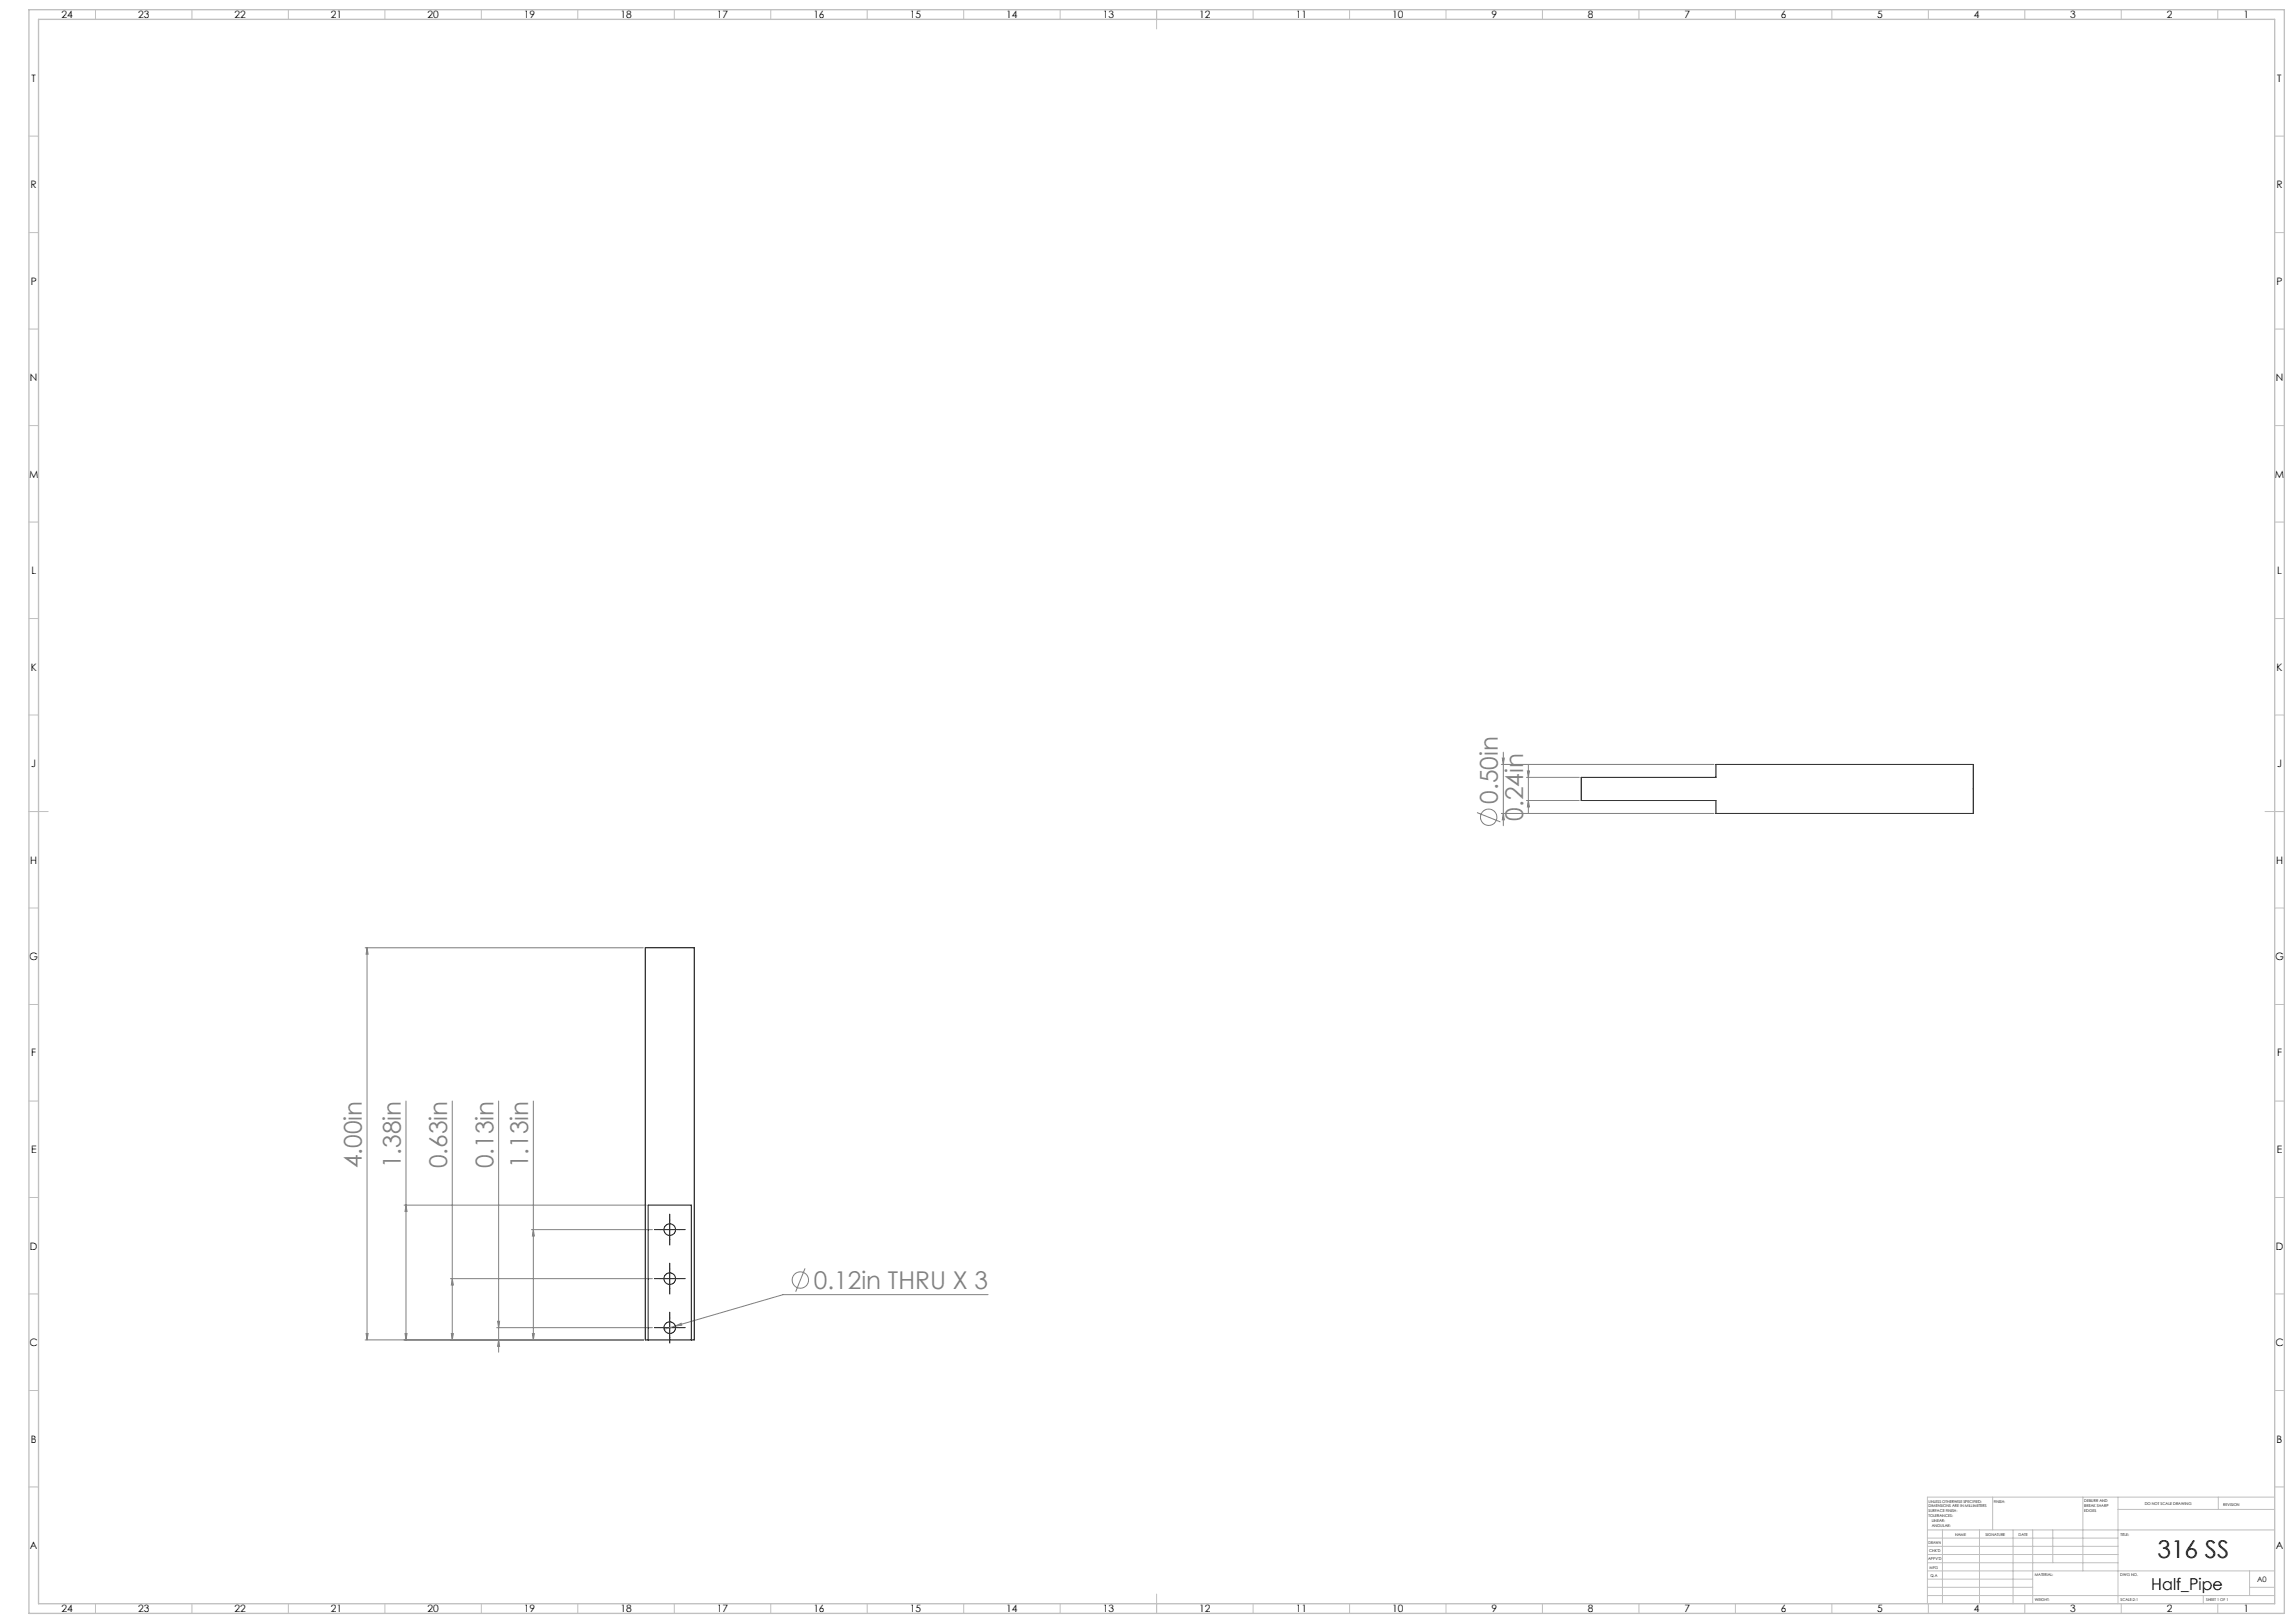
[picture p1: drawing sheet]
<svg xmlns="http://www.w3.org/2000/svg" width="1189mm" height="841mm" viewBox="0 0 1189 841" stroke-linecap="round" stroke-linejoin="round" font-family="sans-serif">
<defs><g id="words">
<g font-size="12.7" fill="#808080">
<text x="776" y="416" transform="rotate(-90 776 416)">0.50in</text>
<text x="789" y="425" transform="rotate(-90 789 425)">0.24in</text>
<text x="188" y="605" transform="rotate(-90 188 605)">4.00in</text>
<text x="208" y="605" transform="rotate(-90 208 605)">1.38in</text>
<text x="232" y="605" transform="rotate(-90 232 605)">0.63in</text>
<text x="256" y="605" transform="rotate(-90 256 605)">0.13in</text>
<text x="274" y="605" transform="rotate(-90 274 605)">1.13in</text>
<text x="422" y="668">0.12in THRU X 3</text>
</g>
<text font-size="12.7" x="1118" y="807">316 SS</text>
<text font-size="8.5" x="1115" y="824">Half_Pipe</text>
<g font-size="5.3">
<text x="32" y="10">24</text>
<text x="72" y="10">23</text>
<text x="122" y="10">22</text>
<text x="172" y="10">21</text>
<text x="222" y="10">20</text>
<text x="272" y="10">19</text>
<text x="322" y="10">18</text>
<text x="372" y="10">17</text>
<text x="422" y="10">16</text>
<text x="472" y="10">15</text>
<text x="522" y="10">14</text>
<text x="572" y="10">13</text>
<text x="622" y="10">12</text>
<text x="672" y="10">11</text>
<text x="722" y="10">10</text>
<text x="773" y="10">9</text>
<text x="823" y="10">8</text>
<text x="873" y="10">7</text>
<text x="923" y="10">6</text>
<text x="973" y="10">5</text>
<text x="1023" y="10">4</text>
<text x="1073" y="10">3</text>
<text x="1123" y="10">2</text>
<text x="1163" y="10">1</text>
<text x="16" y="42">T</text>
<text x="1180" y="42">T</text>
<text x="16" y="98">R</text>
<text x="1180" y="98">R</text>
<text x="16" y="148">P</text>
<text x="1180" y="148">P</text>
<text x="16" y="198">N</text>
<text x="1180" y="198">N</text>
<text x="15" y="248">M</text>
<text x="1179" y="248">M</text>
<text x="16" y="297">L</text>
<text x="1180" y="297">L</text>
<text x="16" y="348">K</text>
<text x="1180" y="348">K</text>
<text x="16" y="398">J</text>
<text x="1180" y="398">J</text>
<text x="16" y="448">H</text>
<text x="1180" y="448">H</text>
<text x="15" y="498">G</text>
<text x="1179" y="498">G</text>
<text x="16" y="547">F</text>
<text x="1180" y="547">F</text>
<text x="16" y="598">E</text>
<text x="1180" y="598">E</text>
<text x="16" y="648">D</text>
<text x="1180" y="648">D</text>
<text x="15" y="698">C</text>
<text x="1179" y="698">C</text>
<text x="16" y="748">B</text>
<text x="1180" y="748">B</text>
<text x="16" y="803">A</text>
<text x="1180" y="803">A</text>
<text x="32" y="836">24</text>
<text x="72" y="836">23</text>
<text x="122" y="836">22</text>
<text x="172" y="836">21</text>
<text x="222" y="836">20</text>
<text x="272" y="836">19</text>
<text x="322" y="836">18</text>
<text x="372" y="836">17</text>
<text x="422" y="836">16</text>
<text x="472" y="836">15</text>
<text x="522" y="836">14</text>
<text x="572" y="836">13</text>
<text x="622" y="836">12</text>
<text x="672" y="836">11</text>
<text x="722" y="836">10</text>
<text x="773" y="836">9</text>
<text x="823" y="836">8</text>
<text x="873" y="836">7</text>
<text x="923" y="836">6</text>
<text x="973" y="836">5</text>
<text x="1023" y="836">4</text>
<text x="1073" y="836">3</text>
<text x="1123" y="836">2</text>
<text x="1163" y="836">1</text>
</g>
<text font-size="3.9" x="1170" y="820">A0</text>
<g font-size="2">
<text x="1000" y="779">UNLESS OTHERWISE SPECIFIED:</text>
<text x="1033" y="779">FINISH:</text>
<text x="1080" y="778">DEBURR AND</text>
<text x="1112" y="780">DO NOT SCALE DRAWING</text>
<text x="1000" y="781">DIMENSIONS ARE IN MILLIMETERS</text>
<text x="1000" y="784">SURFACE FINISH:</text>
<text x="1080" y="781">BREAK SHARP</text>
<text x="1080" y="783">EDGES</text>
<text x="1152" y="780">REVISION</text>
<text x="1000" y="786">TOLERANCES:</text>
<text x="1001" y="789">LINEAR:</text>
<text x="1001" y="791">ANGULAR:</text>
<text x="1013" y="796">NAME</text>
<text x="1029" y="796">SIGNATURE</text>
<text x="1046" y="796">DATE</text>
<text x="1099" y="796">TITLE:</text>
<text x="1000" y="800">DRAWN</text>
<text x="999" y="808">APPV'D</text>
<text x="1000" y="804">CHK'D</text>
<text x="1000" y="813">MFG</text>
<text x="1001" y="817">Q.A</text>
<text x="1055" y="817">MATERIAL:</text>
<text x="1099" y="817">DWG NO.</text>
<text x="1055" y="830">WEIGHT:</text>
<text x="1099" y="830">SCALE:2:1</text>
<text x="1143" y="830">SHEET 1 OF 1</text>
</g>
</g></defs>
<g fill="none" stroke="#808080" stroke-width=".52">
<path d="M778 396h110M779 393h1l-1 3zM779 390v38M792 399h1l-1 4zM792 396v25M791 415h28M791 403h28M792 415l1 3h-1zM766 421l12 5M778 422h110M779 422l1 3h-1zM189 491h144"/>
<path d="M190 491l1 3h-1zM190 491v203M210 571v123M234 571v123M258 571v130M276 571v123M209 624h126M210 624l1 4h-1zM275 637h63M276 637l1 3h-1zM417 657l-5 12M233 663h105"/>
<path d="M234 663l1 3h-1zM512 671h-106l-56 16M189 694h144M190 691h1l-1 3zM210 691h1l-1 3zM234 691h1l-1 3zM257 688h81M258 685h1l-1 3zM258 694l1 4h-1zM276 691h1l-1 3zM350 687l3-1v1zM350 687l-6 2"/>
<circle cx="772" cy="423" r="4"/>
<circle cx="415" cy="663" r="4"/>
</g>
<path d="M342 637h-3M347 632v-3M352 637h3M347 658v-3M347 642v3M342 663h-3M347 668v3M352 663h3M342 688h-3M347 683v-3M347 693v3M352 688h3" fill="none" stroke="#000" stroke-width=".52" stroke-dasharray="15.2 1.3 1.3 1.3"/>
<path d="M342 637h10M347 632v10M347 658v10M342 663h10M342 688h10M347 683v10" fill="none" stroke="#000" stroke-width=".52"/>
<g fill="none" stroke="#c0c0c0" stroke-width=".52">
<path d="M49 5v5M99 5v5M149 5v5M199 5v5M249 5v5M299 5v5M349 5v5M399 5v5M449 5v5M499 5v5M549 5v5M599 5v10"/>
<path d="M649 5v5M699 5v5M749 5v5M799 5v5M849 5v5M899 5v5M949 5v5M999 5v5M1049 5v5M1099 5v5M1149 5v5M15 71h5"/>
<path d="M1179 71h5M15 121h5M1179 121h5M15 171h5M1179 171h5M15 221h5M1179 221h5M15 271h5M1179 271h5M15 321h5M1179 321h5M15 371h5"/>
<path d="M1179 371h5M15 421h10M1174 421h10M15 471h5M1179 471h5M15 521h5M1179 521h5M15 571h5M1179 571h5M15 621h5M1179 621h5M15 671h5"/>
<path d="M1179 671h5M15 721h5M1179 721h5M15 771h5M1033 776v17M1080 776v38M1098 776v55M1150 776v6M1179 771h5M1179 776h-180v55M999 793h180M999 797h99"/>
<path d="M1007 793v38M1026 793v38M1043 793v38M1054 793v38M1064 793v17M1098 782h81M999 810h99M999 806h99M999 801h99M999 818h55M999 814h180M1166 814v13"/>
<path d="M49 831v5M99 831v5M149 831v5M199 831v5M249 831v5M299 831v5M349 831v5M399 831v5M449 831v5M499 831v5M549 831v5M599 826v10"/>
<path d="M649 831v5M699 831v5M749 831v5M799 831v5M849 831v5M899 831v5M949 831v5M999 827h180M999 823h55M999 831v5M1049 831v5M1099 831v5"/>
<path d="M1142 827v4M1149 831v5M1166 823h13"/>
</g>
<path d="M15 5h1169v831h-1169zM20 10h1159v821h-1159z" fill="none" stroke="#c0c0c0" stroke-width=".7"/>
<g fill="#808080">
<path d="M350 687l3-1v1z"/>
<path d="M190 691h1l-1 3zM190 491l1 3h-1zM210 691h1l-1 3zM210 624l1 4h-1zM258 694l1 4h-1zM258 685h1l-1 3zM234 691h1l-1 3zM234 663l1 3h-1zM276 691h1l-1 3zM276 637l1 3h-1zM792 415l1 3h-1zM792 399h1l-1 4z"/>
<path d="M779 393h1l-1 3zM779 422l1 3h-1z"/>
</g>
<g fill="none" stroke="#000" stroke-width=".52">
<path d="M820 403h69v-7h134v26h-134v-7h-69zM336 694h-2v-203h26v203h-2M336 694v-70h22v70M336 694h22"/>
<circle cx="347" cy="637" r="3"/>
<circle cx="347" cy="663" r="3"/>
<circle cx="347" cy="688" r="3"/>
</g>
<use href="#words"/>
</svg>
